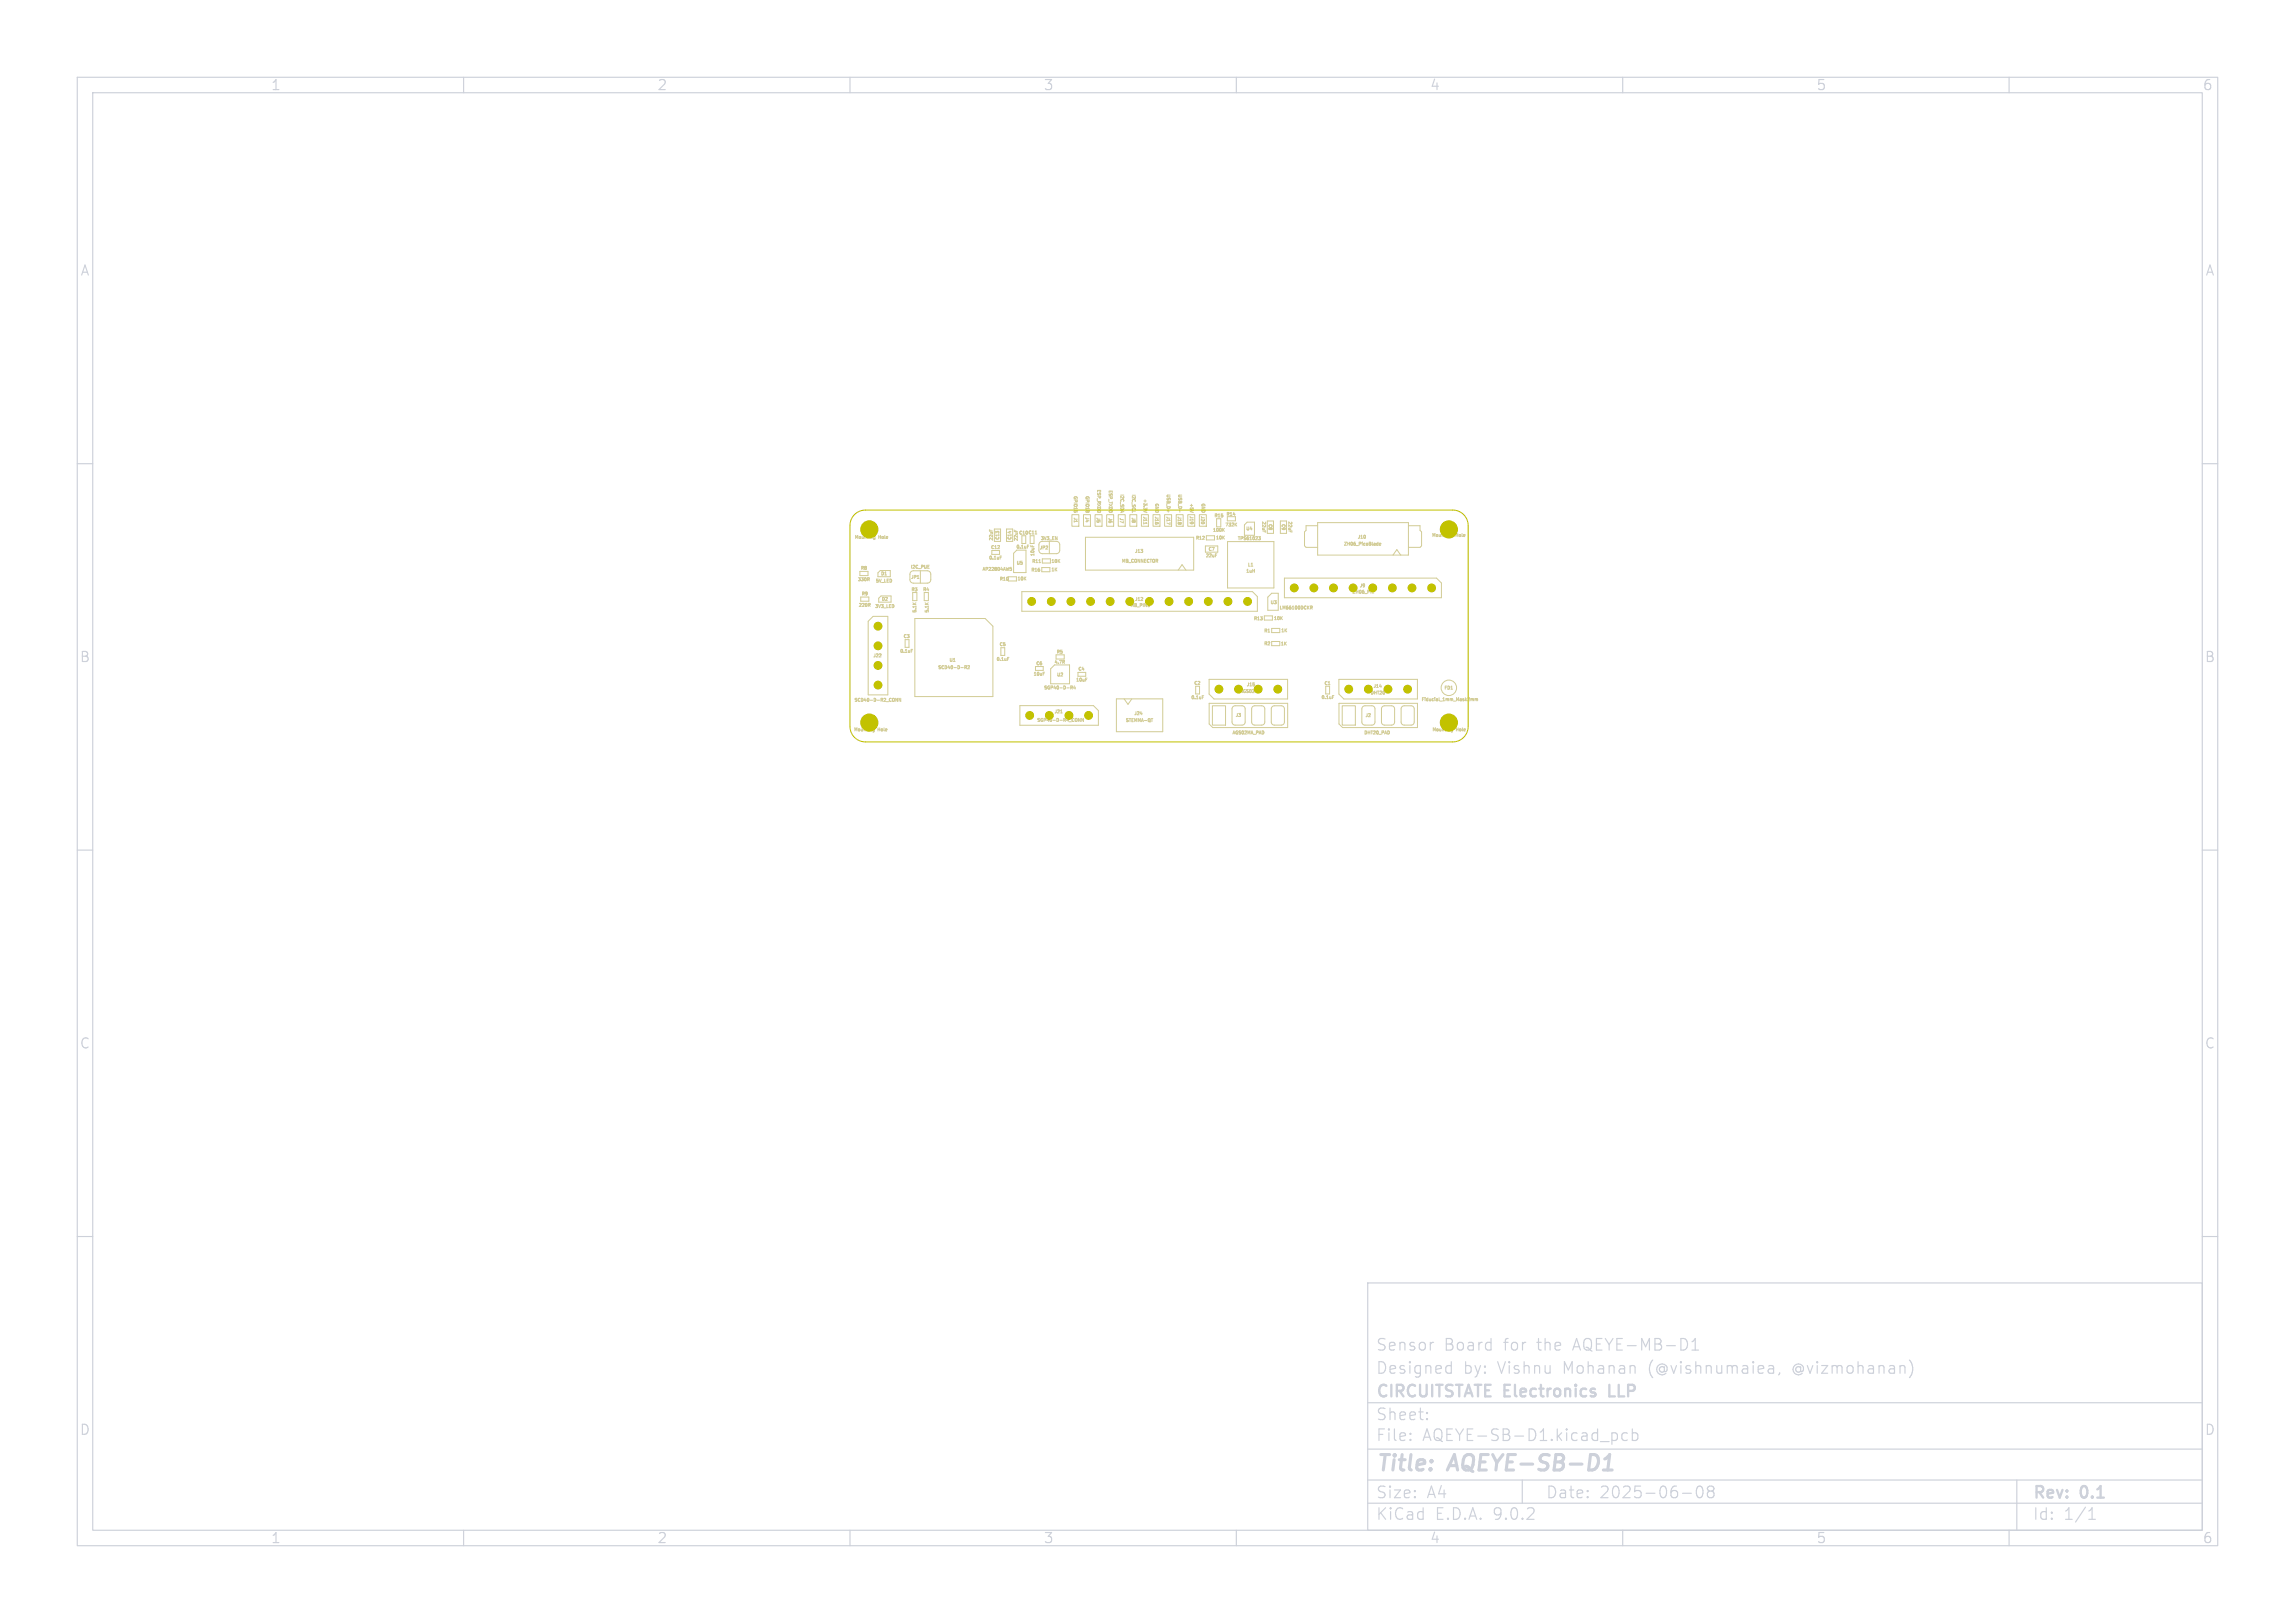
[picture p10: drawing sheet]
<svg xmlns="http://www.w3.org/2000/svg" width="297mm" height="210mm" viewBox="0 0 297 210" stroke-linecap="round" stroke-linejoin="round" font-family="sans-serif">
<defs><g id="words">
<g font-size="2.8" fill="#cdd1da">
<text x="178" y="190.9">Title:</text>
<text x="187.7" y="190.9">AQEYE-SB-D1</text>
</g>
<g font-size="2.1" fill="#cdd1da">
<text x="178" y="178">Designed</text>
<text x="178" y="175">Sensor</text>
<text x="186.9" y="175">Board</text>
<text x="189.4" y="178">by:</text>
<text x="193.9" y="178">Vishnu</text>
<text x="194.7" y="175">for</text>
<text x="199.1" y="175">the</text>
<text x="202.5" y="178">Mohanan</text>
<text x="203.9" y="175">AQEYE-MB-D1</text>
<text x="213.6" y="178">(@vishnumaiea,</text>
<text x="232.4" y="178">@vizmohanan)</text>
<text x="178" y="184">Sheet:</text>
<text x="178" y="181.2">CIRCUITSTATE Electronics</text>
<text x="208.9" y="181.2">LLP</text>
<text x="178" y="186.7">File:</text>
<text x="184.1" y="186.7">AQEYE-SB-D1.kicad_pcb</text>
<text x="178" y="196.9">KiCad</text>
<text x="178" y="194.1">Size:</text>
<text x="184.7" y="194.1">A4</text>
<text x="185.7" y="196.9">E.D.A.</text>
<text x="193.3" y="196.9">9.0.2</text>
<text x="200" y="194.1">Date:</text>
<text x="207" y="194.1">2025-06-08</text>
<text x="263" y="194.3">Rev:</text>
<text x="263" y="196.9">Id:</text>
<text x="267.1" y="196.9">1/1</text>
<text x="269.4" y="194.3">0.1</text>
</g>
<g font-size="1.8" fill="#cdd1da">
<text x="35" y="11.9">1</text>
<text x="85" y="11.9">2</text>
<text x="135" y="11.9">3</text>
<text x="185" y="11.9">4</text>
<text x="235" y="11.9">5</text>
<text x="285" y="11.9">6</text>
<text x="10.3" y="35.9">A</text>
<text x="285.4" y="35.9">A</text>
<text x="10.3" y="85.9">B</text>
<text x="285.3" y="85.9">B</text>
<text x="10.3" y="135.9">C</text>
<text x="285.3" y="135.9">C</text>
<text x="10.3" y="185.9">D</text>
<text x="285.3" y="185.9">D</text>
<text x="35" y="199.9">1</text>
<text x="85" y="199.9">2</text>
<text x="135" y="199.9">3</text>
<text x="185" y="199.9">4</text>
<text x="235" y="199.9">5</text>
<text x="285" y="199.9">6</text>
</g>
<g font-size=".6" fill="#d2cc95">
<text x="138.8" y="64.1" transform="rotate(90 138.8 64.1)">GPIO15</text>
<text x="140.4" y="64.1" transform="rotate(90 140.4 64.1)">GPIO18</text>
<text x="141.9" y="63.2" transform="rotate(90 141.9 63.2)">ESP_RXD0</text>
<text x="143.4" y="63.3" transform="rotate(90 143.4 63.3)">ESP_TXD0</text>
<text x="144.9" y="63.9" transform="rotate(90 144.9 63.9)">I2C_SDA</text>
<text x="146.4" y="63.9" transform="rotate(90 146.4 63.9)">I2C_SCL</text>
<text x="147.9" y="64.5" transform="rotate(90 147.9 64.5)">+3.3V</text>
<text x="149.4" y="65" transform="rotate(90 149.4 65)">GND</text>
<text x="150.9" y="63.9" transform="rotate(90 150.9 63.9)">USB_D+</text>
<text x="152.4" y="63.9" transform="rotate(90 152.4 63.9)">USB_D-</text>
<text x="153.9" y="65" transform="rotate(90 153.9 65)">+5V</text>
<text x="155.4" y="65" transform="rotate(90 155.4 65)">GND</text>
<text x="110.5" y="69.9">Mounting</text>
<text x="113.7" y="69.9">Hole</text>
<text x="128.2" y="71.2">C12</text>
<text x="128.6" y="70" transform="rotate(-90 128.6 70)">22uF</text>
<text x="129.4" y="69.9" transform="rotate(-90 129.4 69.9)">C13</text>
<text x="131" y="69.9" transform="rotate(-90 131 69.9)">C14</text>
<text x="131.4" y="71.1">0.1uF</text>
<text x="131.8" y="69.3">C10 C11</text>
<text x="131.8" y="70.1" transform="rotate(-90 131.8 70.1)">22uF</text>
<text x="134.5" y="71.1">JP2</text>
<text x="134.6" y="70">3V3_EN</text>
<text x="138.8" y="66.9" transform="rotate(90 138.8 66.9)">J1</text>
<text x="140.3" y="66.8" transform="rotate(90 140.3 66.8)">J4</text>
<text x="141.8" y="66.9" transform="rotate(90 141.8 66.9)">J5</text>
<text x="143.3" y="66.9" transform="rotate(90 143.3 66.9)">J6</text>
<text x="144.8" y="66.9" transform="rotate(90 144.8 66.9)">J7</text>
<text x="146.3" y="66.9" transform="rotate(90 146.3 66.9)">J8</text>
<text x="146.8" y="71.7">J13</text>
<text x="147.8" y="66.7" transform="rotate(90 147.8 66.7)">J11</text>
<text x="149.3" y="66.7" transform="rotate(90 149.3 66.7)">J16</text>
<text x="150.8" y="66.7" transform="rotate(90 150.8 66.7)">J17</text>
<text x="152.3" y="66.7" transform="rotate(90 152.3 66.7)">J18</text>
<text x="153.8" y="66.7" transform="rotate(90 153.8 66.7)">J19</text>
<text x="154.7" y="70">R12</text>
<text x="155.3" y="66.7" transform="rotate(90 155.3 66.7)">J20</text>
<text x="156.3" y="71.4">C7</text>
<text x="156.9" y="68.9">100K</text>
<text x="157.1" y="67.1">R15</text>
<text x="157.3" y="69.9">10K</text>
<text x="158.5" y="68.2">732K</text>
<text x="158.6" y="66.9">R14</text>
<text x="160.1" y="70">TPS61023</text>
<text x="161.2" y="68.7">U4</text>
<text x="163.2" y="67.4" transform="rotate(90 163.2 67.4)">22uF</text>
<text x="164.1" y="67.7" transform="rotate(90 164.1 67.7)">C8</text>
<text x="165.7" y="67.7" transform="rotate(90 165.7 67.7)">C9</text>
<text x="166.6" y="67.4" transform="rotate(90 166.6 67.4)">22uF</text>
<text x="173.8" y="70.7">ZH06_PicoBlade</text>
<text x="175.6" y="69.8">J10</text>
<text x="185.2" y="69.6">Mounting</text>
<text x="188.4" y="69.6">Hole</text>
<text x="110.9" y="75.3">330R</text>
<text x="111.3" y="73.9">R8</text>
<text x="111.4" y="77.2">R9</text>
<text x="113.2" y="75.5">5V_LED</text>
<text x="113.9" y="74.6">D1</text>
<text x="114" y="77.9">D2</text>
<text x="117.8" y="73.7">I2C_PUE</text>
<text x="117.9" y="76.6">R3</text>
<text x="117.9" y="74.9">JP1</text>
<text x="119.4" y="76.6">R4</text>
<text x="127.1" y="74">AP22804AW5</text>
<text x="127.9" y="72.5">0.1uF</text>
<text x="129.3" y="75.3">R10</text>
<text x="131.5" y="73.2">U5</text>
<text x="131.6" y="75.2">10K</text>
<text x="133.4" y="74.1">R16</text>
<text x="133.5" y="73">R11</text>
<text x="134" y="72.1" transform="rotate(-90 134 72.1)">10uF</text>
<text x="136" y="73">10K</text>
<text x="136" y="74.1">1K</text>
<text x="145.1" y="72.9">MB_CONNECTOR</text>
<text x="146.8" y="77.9">J12</text>
<text x="156" y="72.2">22uF</text>
<text x="161.2" y="74.2">1uH</text>
<text x="161.4" y="73.4">L1</text>
<text x="174.9" y="76.9">ZH06_Pin</text>
<text x="175.9" y="76.1">J9</text>
<text x="111" y="78.6">220R</text>
<text x="113.2" y="78.8">3V3_LED</text>
<text x="116.8" y="82.7">C3</text>
<text x="118.7" y="79.4" transform="rotate(-90 118.7 79.4)">5.1K</text>
<text x="120.3" y="79.4" transform="rotate(-90 120.3 79.4)">5.1K</text>
<text x="129.3" y="83.7">C5</text>
<text x="146.2" y="78.7">MB_PINS</text>
<text x="162.2" y="80.4">R13</text>
<text x="163.5" y="83.6">R2</text>
<text x="163.5" y="82">R1</text>
<text x="164.3" y="78.3">U3</text>
<text x="164.8" y="80.4">10K</text>
<text x="165.5" y="79">LM66100DCKR</text>
<text x="165.7" y="83.6">1K</text>
<text x="165.7" y="81.9">1K</text>
<text x="112.9" y="85.2">J22</text>
<text x="116.4" y="84.6">0.1uF</text>
<text x="121.3" y="86.7">SCD40-D-R2</text>
<text x="122.8" y="85.8">U1</text>
<text x="128.9" y="85.6">0.1uF</text>
<text x="133.7" y="87.6">10uF</text>
<text x="134" y="86.2">C6</text>
<text x="135" y="89.3">SGP40-D-R4</text>
<text x="136.4" y="86">4.7R</text>
<text x="136.7" y="84.7">R5</text>
<text x="136.7" y="87.6">U2</text>
<text x="139.2" y="88.3">10uF</text>
<text x="139.5" y="86.9">C4</text>
<text x="154.5" y="88.7">C2</text>
<text x="160.4" y="89.8">AGS02MA</text>
<text x="161.3" y="88.9">J15</text>
<text x="171.3" y="88.8">C1</text>
<text x="177.3" y="90">DHT20</text>
<text x="177.7" y="89.1">J14</text>
<text x="186.8" y="89.4">FD1</text>
<text x="110.4" y="94.8">Mounting</text>
<text x="110.5" y="90.9">SCD40-D-R2_CONN</text>
<text x="113.6" y="94.8">Hole</text>
<text x="134.1" y="93.5">SGP40-D-R4_CONN</text>
<text x="136.4" y="92.4">J21</text>
<text x="145.6" y="93.6">STEMMA-QT</text>
<text x="146.7" y="92.7">J24</text>
<text x="154.1" y="90.6">0.1uF</text>
<text x="159.4" y="95.2">AGS02MA_PAD</text>
<text x="159.8" y="92.9">J3</text>
<text x="170.9" y="90.6">0.1uF</text>
<text x="176.4" y="95.2">DHT20_PAD</text>
<text x="176.6" y="92.9">J2</text>
<text x="183.9" y="90.9">Fiducial_1mm_Mask2mm</text>
<text x="185.3" y="94.8">Mounting</text>
<text x="188.5" y="94.8">Hole</text>
</g>
</g></defs>
<g fill="none" stroke="#cdd1da" stroke-width=".15">
<path d="M10 10h277v190h-277zM12 12h273v186h-273zM60 10v2M110 10v2M160 10v2M210 10v2M260 10v2M10 60h2M285 60h2M10 110h2M285 110h2M10 160h2"/>
<path d="M177 166h108v32h-108zM185.5 173.7l-.3 .1M187.4 176.7l.4 .1M187.8 176.2v1.5M187.8 177.6l-.4 .1M219 174.7h.8M219 173.6l.4-.4v1.5M229 176.7h.3l.2 .2v.8M229.5 177.6l-.5 .1M229.5 177.1h-.5M230.3 177.6l-.1 .3M247.1 176a1.72 1.72 0 0 1 0 2.3"/>
<path d="M285 160h2M60 198v2M110 198v2M160 198v2M177 194.5h108M177 191.5h108M177 187.5h108M177 181.5h108M182.5 186.3h.1l-.1 .1M182.5 186.3v.1M182.5 185.5v.1M182.5 185.5h.1l-.1 .1"/>
<path d="M184.7 183.6v.1M184.7 183.6h-.1l.1 .1M184.7 182.8v.1M184.7 182.8h-.1l.1 .1M197 191.5v3M208.7 185.4h.3l.3 .3-.1 .6-.2 .1h-.3M210 198v2M210.6 185.5l-.4-.1-.3 .3v.4l.1 .2 .2 .1 .4-.1M211.2 185.5l.5-.1 .3 .3v.4l-.2 .2-.1 .1-.5-.1M211.2 184.9v1.5M217.7 193.2h1.2M219.7 192.4a.36 .36 0 0 1 .6 .2 .77 .77 0 0 1-.4 1.2 1 1 0 0 1-.2-1.4z"/>
<path d="M221.2 192.9h-.1a.31 .31 0 0 1-.1-.4 .31 .31 0 0 1 .2-.2l.5 .1a.31 .31 0 0 1 .1 .3 .31 .31 0 0 1-.3 .2M221.2 192.9l-.2 .3v.5l.2 .1h.3l.3-.3-.1-.4-.2-.2M221.2 192.9h.3M260 198v2M261 191.5v6.5M270.3 196.6h.9M270.3 195.5l.4-.4v1.5"/>
</g>
<path d="M207.5 190.2h1.1M207.7 188.8l.6-.6-.2 2" fill="none" stroke="#cdd1da" stroke-width=".4"/>
<path d="M208.3 179.2v1.5h.7" fill="none" stroke="#cdd1da" stroke-width=".3"/>
<g fill="none" stroke="#d2cc95" stroke-width=".13">
<path d="M111.3 73.9h1v.6h-1zM111.4 77.3h1v.5h-1zM112.2 68.5h.2M112.2 68.3v.4M112.4 75l.1 .2M112.4 68.3v.4M112.4 74.8h.1l-.1 .2M112.5 78.3l.1 .2M112.5 78.1l.1 .1-.1 .1M112.6 68.3h.1l.1 .1-.2 .3h.2M113.1 69.8h.1M113.2 69.8h.1"/>
<path d="M113.2 69.4v.4M113.2 69.4l-.2 .1 .1 .2h.1M113.9 73.8h1.3v.8h-1.6v-.5zM114 77.1h1.3v.8h-1.6v-.5zM114.5 74.4h.2M117.9 74l.3-.1h1.8a.45 .45 0 0 1 .5 .4v.7a.45 .45 0 0 1-.5 .5h-1.8a.45 .45 0 0 1-.4-.5v-.7zM118.1 76.7v1h.6v-1M118.1 78l.3 .2M118.5 78l-.2 .2M119.1 73.9v1.6M119.6 76.7v1h.5v-1M119.7 78l.3 .2"/>
<path d="M120.1 73.5h.2M120.1 73.1h.2M120.1 78l-.2 .2M128 68.5v.2M128.2 68.6v.1M128.4 71.2h1v.5h-1zM128.7 68.5h.8v1.6h-.8zM129.1 71h.2M129.3 70.6v.2M129.4 72.1h.2M129.4 72h.2M130.3 68.5h.8v1.6h-.8z"/>
<path d="M130.5 74.8h.1M130.5 74.9v.1M130.7 68.7v.3M130.7 73.4h.2M130.7 73.6h.2v.2h-.2M131.2 71.6l.4-.4h1.2v2.9h-1.6zM131.3 68.6v.2M131.5 68.6v.2M131.5 74.6h-1v.6h1M132.2 76.6h29.9l.6 .6v1.9h-30.5zM132.2 69.3v1h.5v-1M132.6 74.8l.2 .3"/>
<path d="M132.8 74.7l-.3 .2M133 70.7h.1M133 70.5h.1M133.3 69.3v1h.5v-1M133.4 70.5v.2M133.6 70.6v.1M134 69.1h.2M134.4 72.8h.3M134.5 73.7v.2M134.6 70.2l.3-.2h1.8a.45 .45 0 0 1 .4 .5v.7a.45 .45 0 0 1-.4 .4h-1.8a.45 .45 0 0 1-.5-.4v-.7zM134.8 73.4h1.1v.6h-1.1zM134.9 72.3h1v.6h-1z"/>
<path d="M135.8 70v1.6M137 72.6l.2 .2M137.2 72.4l-.3 .2M138.7 66.6h.9v1.5h-.9zM139 67.4v.2M139 66.3h.2M139.4 66.1v.2M140.2 66.6h.9v1.5h-.9zM140.5 69.5h14v4.3h-14zM140.6 66.3h.1M140.7 66.3h.1M140.8 66.3h.1"/>
<path d="M140.9 66.3h-.1M141.7 66.6h.9v1.5h-.9zM143.2 66.6h.9v1.5h-.9zM144.7 66.6h.9v1.5h-.9zM146.2 66.6h.9v1.5h-.9zM146.5 66.1v.2M147.6 71.1h.3l-.2 .1M147.7 66.6h.9v1.5h-.9zM147.8 71.3v.2M147.8 77.3l.1 .2-.3 .2h.3M148 67.6v.2M148.4 66.1l-.4 .1 .4 .1"/>
<path d="M149.2 66.6h.9v1.5h-.9zM150.7 66.6h.9v1.5h-.9zM151.2 66v.3M151.4 67.6v.2l-.4-.1M152.2 66.6h.9v1.5h-.9zM152.5 73.8l.5-.7 .5 .7M152.7 66v.3M153.7 66.6h.9v1.5h-.9zM154 66.2l.4 .1M155.2 66.6h.9v1.5h-.9zM155.6 69.8h.3M155.8 69.4v.2"/>
<path d="M156 70.6h1.6v.8h-1.6zM156.1 69.3h1.1v.6h-1.1zM157.3 71.9h.1M157.3 71.7h.2M157.4 67.1v1.1h.6v-1.1M158.2 66.7v.2M158.3 68.5l.2 .3M158.3 69.5l.2 .3M158.5 68.4l-.3 .2M158.5 69.4l-.3 .2M158.8 66.9h1.1v.5h-1.1zM158.9 70.1h6v6h-6z"/>
<path d="M159.6 66.6h.2M159.9 67.8l.2 .3M160.1 67.7l-.3 .2M161 67.9l.4-.3h.9v1.7h-1.3zM161.9 73.3h.2M162.1 73.9h.2M162.3 73.7v.4M162.9 69.4h.2l-.1 .2h.1v.2h-.2M163.6 68.7v.1M163.6 79.7h1.1v.5h-1.1zM163.8 68.7v.2M164 67.4h.8v1.6h-.8z"/>
<path d="M164.6 76.8h.8v2.2h-1.3v-1.7zM165.7 67.4h.8v1.6h-.8zM165.8 80l.2 .2M166 79.8l-.3 .2M166.2 74.8h19.7l.6 .6v1.9h-20.3zM167 68.7v.1M167.2 68.7v.2M169.6 78.6h.2v-.1l-.2-.1v.4M169.7 78.6l.1 .2M170.5 68h-1.5v.6l-.2 .2v1.8l.2 .2h1.5M170.5 67.6h11.8v4.2h-11.8zM176.7 69.3v.3"/>
<path d="M177.6 76.5v.3M177.6 76.5h.2v.3M178.2 70.5h.1M178.3 70.2v.4M178.3 70.3h-.1M178.5 70.4h.2v-.1h-.2v.2h.2M180.3 71.8l.5-.7 .5 .7M182.3 68h1.5v.6l.2 .2v1.8l-.2 .2h-1.5M187.2 68.3v.4M187.2 68.5h.2M187.4 68.3v.4M187.6 68.3h.2l-.1 .1 .1 .1v.1l-.2 .1"/>
<path d="M187.6 68.6v.1M187.9 69.4h-.1v-.2h.1v.3h-.1M112.2 93.5h.2M112.2 93.3v.4M112.4 80.4l.6-.6h1.9v10.1h-2.5zM112.4 93.3v.4M112.6 93.7h.2M112.6 93.4l.1-.1v.4M113.1 94.3v.3l-.1 .1M113.1 94.3l-.2 .1 .1 .2h.1M114 84.6v.2l-.2 .2h.2M116.1 90.4v.4l-.2-.4v.4"/>
<path d="M116.6 90.4v.4l-.3-.4v.4M117.1 82.8v1h.5v-1M117.9 84.2h.1M117.9 84h.2M118.4 80h9.1l1 1v9.1h-10.1zM123.4 85.6h.2M124.9 86.3h.1l.1-.1-.2-.1v.4M124.9 86.3l.2 .2M125.2 86.2l.2-.1 .1 .2-.3 .2h.3M129.5 83.8v1h.5v-1M130.4 85.3h.1M130.4 85.1h.2"/>
<path d="M132 91.3h9.5l.6 .6v1.9h-10.1zM134 86.2h1v.5h-1zM135 87.2h.1M135 87h.2M136 86.5l.5-.5h1.9v2.5h-2.4zM136.7 84.7h1v.6h-1zM137.2 92.3h.3M137.3 91.9h.1v.4M137.6 85.7l.2 .1M137.7 85.5h.1M137.7 85.5v.1M138.7 89l.1 .2"/>
<path d="M138.8 89h-.2M138.8 88.9v-.1h-.2v.4M138.8 88.9v.1M139 88.7l-.1 .3h.3M139.1 88.9v.3M139.5 87h1v.5h-1zM139.8 93v.4l-.2-.4v.4M140.2 93v.4l-.2-.4v.4M140.5 87.9h.1M140.5 87.7h.2M144.5 90.4h6v4.3h-6zM145.5 90.4l.5 .7 .5-.7"/>
<path d="M147.6 92.4h.2M149 93h.2M154.7 88.8v1h.5v-1M155.6 90.2h.1M155.6 90h.2M156.5 87.9h10.1v2.5h-9.5l-.6-.6zM156.5 91h10.1v3.1h-9.6l-.5-.4zM156.9 91.3h1.7v2.5h-1.7zM159.6 91.4l.2-.1h1l.3 .2v2l-.2 .3h-1.1l-.3-.2-.1-1.9zM162.1 91.4l.2-.1h1l.3 .2 .1 2-.2 .3h-1.2l-.3-.2v-1.9zM162.1 88.4h.2M162.3 88.5v.2"/>
<path d="M164.1 81.8h.2M164.6 83h1v.5h-1zM164.6 81.3h1v.6h-1zM164.6 91.4l.3-.1h1l.3 .2v2l-.2 .3h-1.1l-.3-.2-.1-1.9zM171.6 88.8v1h.5v-1M171.9 88.6h.2M172.4 90.2h.2M172.4 90h.2M173.3 87.9h10.1v2.5h-9.5l-.6-.6zM173.3 91h10.1v3.1h-9.6l-.5-.4zM173.7 91.3h1.7v2.5h-1.7zM176.4 91.4l.2-.1h1l.3 .2v2l-.2 .3h-1.1l-.3-.2-.1-1.9z"/>
<path d="M178.5 88.8h.3M178.9 91.4l.2-.1h1l.3 .2 .1 2-.2 .3h-1.2l-.3-.2v-1.9zM181.4 91.4l.3-.1h1l.3 .2v2l-.2 .3h-1.1l-.3-.2-.1-1.9zM187.2 93.3v.4M187.2 93.5h.2M187.4 93.3v.4M187.7 93.3l-.1 .2h.2M187.8 89.2h.2M187.8 93.4v.3M187.8 94.4v.1l.2 .1M187.8 94.3v.1M187.8 94.3h.2"/>
<path d="M188 94.3v.3l-.2 .1M190.4 90.4l.1 .1M190.5 90.5l.2-.1v.3M190.5 90.5v.2M190.9 90.4v.3M190.9 90.4l.2 .1M190.9 90.4v.1M191.1 90.5l.1-.1v.3M191.1 90.5v.2"/>
<circle cx="187.5" cy="89" r="1"/>
</g>
<g fill="#d2cc95" stroke="#d2cc95" stroke-width=".13">
<circle cx="187.5" cy="93.5" r="1.1"/>
<circle cx="187.5" cy="68.5" r="1.1"/>
<circle cx="157.7" cy="89.2" r=".5"/>
<circle cx="160.3" cy="89.2" r=".5"/>
<circle cx="162.8" cy="89.2" r=".5"/>
<circle cx="165.4" cy="89.2" r=".5"/>
<circle cx="112.5" cy="93.5" r="1.1"/>
<circle cx="174.5" cy="89.2" r=".5"/>
<circle cx="177.1" cy="89.2" r=".5"/>
<circle cx="179.6" cy="89.2" r=".5"/>
<circle cx="182.2" cy="89.2" r=".5"/>
<circle cx="112.5" cy="68.5" r="1.1"/>
<circle cx="185.3" cy="76.1" r=".5"/>
<circle cx="182.7" cy="76.1" r=".5"/>
<circle cx="180.2" cy="76.1" r=".5"/>
<circle cx="177.6" cy="76.1" r=".5"/>
<circle cx="175.1" cy="76.1" r=".5"/>
<circle cx="172.6" cy="76.1" r=".5"/>
<circle cx="170" cy="76.1" r=".5"/>
<circle cx="167.5" cy="76.1" r=".5"/>
<circle cx="161.4" cy="77.8" r=".5"/>
<circle cx="158.9" cy="77.8" r=".5"/>
<circle cx="156.4" cy="77.8" r=".5"/>
<circle cx="153.8" cy="77.8" r=".5"/>
<circle cx="151.3" cy="77.8" r=".5"/>
<circle cx="148.7" cy="77.8" r=".5"/>
<circle cx="146.2" cy="77.8" r=".5"/>
<circle cx="143.7" cy="77.8" r=".5"/>
<circle cx="141.1" cy="77.8" r=".5"/>
<circle cx="138.6" cy="77.8" r=".5"/>
<circle cx="136" cy="77.8" r=".5"/>
<circle cx="133.5" cy="77.8" r=".5"/>
<circle cx="140.9" cy="92.6" r=".5"/>
<circle cx="138.3" cy="92.6" r=".5"/>
<circle cx="135.8" cy="92.6" r=".5"/>
<circle cx="133.3" cy="92.6" r=".5"/>
<circle cx="113.6" cy="81" r=".5"/>
<circle cx="113.6" cy="83.6" r=".5"/>
<circle cx="113.6" cy="86.1" r=".5"/>
<circle cx="113.6" cy="88.6" r=".5"/>
</g>
<path d="M110.6 66.6a2 2 0 0 1 1.4-.6h76a2 2 0 0 1 2 2v26a2 2 0 0 1-2 2h-76a2 2 0 0 1-2-2v-26a2 2 0 0 1 .6-1.4z" fill="none" stroke="#c2c200" stroke-width=".13"/>
<g fill="#c2c200" stroke="#c2c200" stroke-width=".13">
<circle cx="187.5" cy="93.5" r="1.1"/>
<circle cx="187.5" cy="68.5" r="1.1"/>
<circle cx="157.7" cy="89.2" r=".5"/>
<circle cx="160.3" cy="89.2" r=".5"/>
<circle cx="162.8" cy="89.2" r=".5"/>
<circle cx="165.4" cy="89.2" r=".5"/>
<circle cx="112.5" cy="93.5" r="1.1"/>
<circle cx="174.5" cy="89.2" r=".5"/>
<circle cx="177.1" cy="89.2" r=".5"/>
<circle cx="179.6" cy="89.2" r=".5"/>
<circle cx="182.2" cy="89.2" r=".5"/>
<circle cx="112.5" cy="68.5" r="1.1"/>
<circle cx="185.3" cy="76.1" r=".5"/>
<circle cx="182.7" cy="76.1" r=".5"/>
<circle cx="180.2" cy="76.1" r=".5"/>
<circle cx="177.6" cy="76.1" r=".5"/>
<circle cx="175.1" cy="76.1" r=".5"/>
<circle cx="172.6" cy="76.1" r=".5"/>
<circle cx="170" cy="76.1" r=".5"/>
<circle cx="167.5" cy="76.1" r=".5"/>
<circle cx="161.4" cy="77.8" r=".5"/>
<circle cx="158.9" cy="77.8" r=".5"/>
<circle cx="156.4" cy="77.8" r=".5"/>
<circle cx="153.8" cy="77.8" r=".5"/>
<circle cx="151.3" cy="77.8" r=".5"/>
<circle cx="148.7" cy="77.8" r=".5"/>
<circle cx="146.2" cy="77.8" r=".5"/>
<circle cx="143.7" cy="77.8" r=".5"/>
<circle cx="141.1" cy="77.8" r=".5"/>
<circle cx="138.6" cy="77.8" r=".5"/>
<circle cx="136" cy="77.8" r=".5"/>
<circle cx="133.5" cy="77.8" r=".5"/>
<circle cx="140.9" cy="92.6" r=".5"/>
<circle cx="138.3" cy="92.6" r=".5"/>
<circle cx="135.8" cy="92.6" r=".5"/>
<circle cx="133.3" cy="92.6" r=".5"/>
<circle cx="113.6" cy="81" r=".5"/>
<circle cx="113.6" cy="83.6" r=".5"/>
<circle cx="113.6" cy="86.1" r=".5"/>
<circle cx="113.6" cy="88.6" r=".5"/>
</g>
<use href="#words"/>
</svg>
